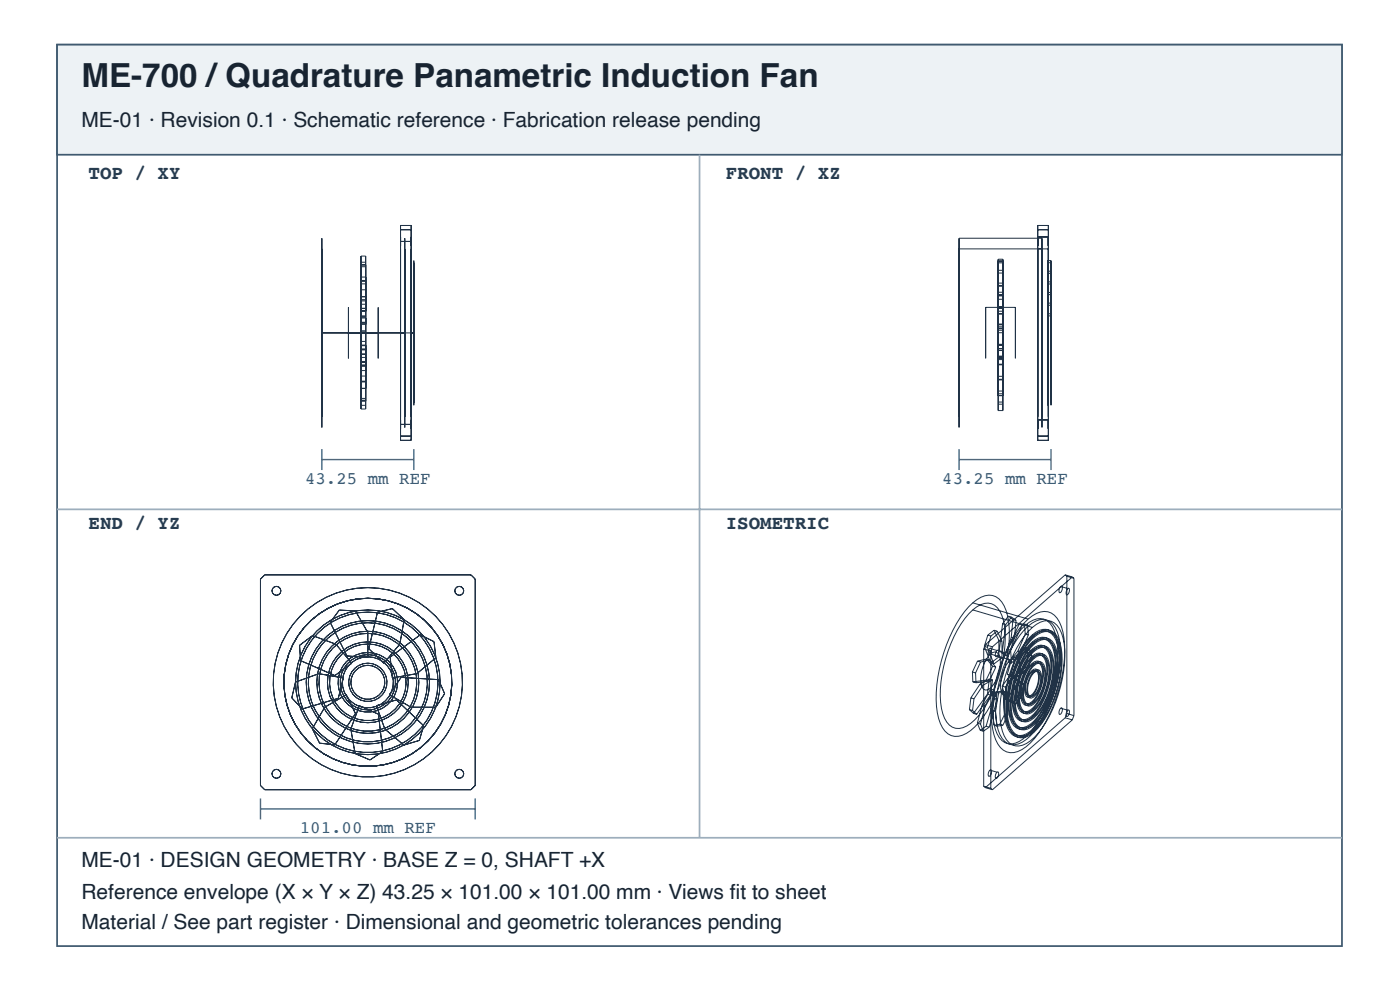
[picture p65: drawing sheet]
<svg xmlns="http://www.w3.org/2000/svg" width="297mm" height="210mm" viewBox="0 0 297 210" stroke-linecap="round" stroke-linejoin="round" font-family="sans-serif">
<defs><g id="words">
<text font-size="7" fill="#182431" x="17.3" y="18.4">ME-700 /Quadrature Panametric Induction Fan</text>
<g font-size="4.4" fill="#182431">
<text x="17.3" y="26.9">ME-01 · Revision 0.1 · Schematic reference · Fabrication release pending</text>
<text x="17.3" y="183.9">ME-01 · DESIGN GEOMETRY · BASE Z = 0, SHAFT +X</text>
<text x="17.3" y="190.6">Reference envelope (X × Y × Z) 43.25 × 101.00 × 101.00 mm · Views fi t to sheet</text>
<text x="17.3" y="196.9">Material / See part register · Dimensional and geometric tolerances pending</text>
</g>
<g font-size="4.1" fill="#263d52">
<text x="18.8" y="38">TOP / XY</text>
<text x="154" y="38">FRONT / XZ</text>
<text x="18.8" y="112.1">END / YZ</text>
<text x="154" y="112.1">ISOMETRIC</text>
</g>
<g font-size="3.7" fill="#335b78">
<text x="64.7" y="102.6">43.25 mm REF</text>
<text x="199.9" y="102.6">43.25 mm REF</text>
<text x="63.6" y="176.7">101.00 mm REF</text>
</g>
</g></defs>
<path d="M12.1 9.5h272.6v191.1h-272.6z" fill="none" stroke="#405a70" stroke-width=".37"/>
<path d="M12.1 9.5h272.6v23.3h-272.6z" fill="#edf2f5"/>
<path d="M12.1 9.5h272.6v23.3h-272.6z" fill="none" stroke="#405a70" stroke-width=".37"/>
<path d="M148.4 32.8v144.8M12.1 108h272.6M12.1 177.6h272.6" fill="none" stroke="#9daebc" stroke-width=".37"/>
<g fill="none" stroke="#203246" stroke-width=".21">
<path d="M68.3 50.5v40.1zM68.3 52.8v35.6zM76.6 54.3h1v32.4h-1zM76.6 59.7h1M76.6 58.7h1M76.6 56.1h1M76.6 55.6h1M76.6 56.5h1M76.6 59.5h1M85 50.2v1.9zM85 52.8v35.6zM85 47.8h2.2v45.6h-2.2z"/>
<path d="M85 48.7h2.2M85 51.2h2.2M85.9 50.5v40.1zM85.9 52.8v35.6zM87.1 59.8v21.6zM87.1 57.5v26.2zM87.1 58v25.2zM87.1 55.2v30.7zM87.1 55.7v29.8zM87.2 50.2v1.9zM87.2 52.8v35.6zM87.8 59.8v21.6z"/>
<path d="M87.8 57.5v26.2zM87.8 58v25.2zM87.8 55.2v30.7zM87.8 55.7v29.8zM203.5 50.5v40.1zM203.5 52.8v35.6zM203.5 50.5h17.6M203.5 52.8h18.9M211.8 55h1v32h-1zM211.8 57.3h1M211.8 55.7h1M211.8 55.5h1"/>
<path d="M211.8 55.3h1M211.8 57.9h1M220.2 50.2v1.9zM220.2 52.8v35.6zM220.2 47.8h2.2v45.6h-2.2zM220.2 48.7h2.2M220.2 50.2h2.2M221.1 50.5v40.1zM221.1 52.8v35.6zM222.3 59.8v21.6zM222.3 57.5v26.2zM222.3 58v25.2z"/>
<path d="M222.3 55.2v30.7zM222.3 55.7v29.7zM222.3 55.2h.7M222.3 59.8h.7M222.3 57.5h.7M222.3 58h.7M222.3 55.7h.7M222.4 50.2v1.9zM222.4 52.8v35.6zM223 59.8v21.6zM223 57.5v26.2zM223 58v25.2z"/>
<path d="M223 55.2v30.7zM223 55.7v29.7zM68.3 70.6h19.5M73.9 65.2v10.8zM76.6 72.4h1M76.6 74.2h1M76.6 73.3h1M76.6 70.1h1M76.6 67.4h1M76.6 68.3h1M76.6 68.8h1M76.6 67h1"/>
<path d="M76.6 62.9h1M76.6 64.5h1M76.6 66h1M76.6 61.4h1M76.6 63.5h1M76.6 65.4h1M76.6 60.2h1M76.6 65.8h1M76.6 67.2h1M76.6 63.8h1M76.6 68.5h1M76.6 70.4h1"/>
<path d="M76.6 73.2h1M76.6 76.6h1M76.6 78.6h1M76.6 75h1M76.6 74h1M76.6 77.4h1M76.6 77.6h1M76.6 75.8h1M76.6 76.9h1M76.6 75.2h1M76.6 79.7h1M80.2 65.2v10.8z"/>
<path d="M87.1 66.5v8.1zM87.1 67v7.2zM87.1 64.3v12.6zM87.1 64.7v11.7zM87.1 62v17.2zM87.1 62.5v16.2zM87.1 60.2v20.7zM87.8 66.5v8.1zM87.8 67v7.2zM87.8 64.3v12.6zM87.8 64.7v11.7zM87.8 62v17.2z"/>
<path d="M87.8 62.5v16.2zM87.8 60.2v20.7zM209.1 65.2v10.8zM209.1 65.2h6.3M211.8 65.4h1M211.8 74h1M211.8 75.5h1M211.8 77.3h1M211.8 79.8h1M211.8 74.3h1M211.8 73.2h1M211.8 75.9h1"/>
<path d="M211.8 73h1M211.8 70h1M211.8 69.5h1M211.8 69.7h1M211.8 68.7h1M211.8 62h1M211.8 60.5h1M211.8 65.2h1M211.8 66.5h1M211.8 62.5h1M211.8 63.5h1M211.8 65.3h1"/>
<path d="M211.8 60h1M211.8 65h1M211.8 60.7h1M211.8 62.7h1M211.8 66h1M211.8 69.2h1M211.8 70.5h1M211.8 73.9h1M211.8 76.2h1M211.8 77.2h1M215.4 65.2v10.8zM222.3 66.5v8.1z"/>
<path d="M222.3 67v7.2zM222.3 64.3v12.6zM222.3 64.7v11.7zM222.3 62v17.2zM222.3 62.5v16.2zM222.3 60.2v20.7zM222.3 67h.7M222.3 60.2h.7M222.3 62.5h.7M222.3 66.5h.7M222.3 64.3h.7M222.3 64.7h.7"/>
<path d="M222.3 62h.7M223 66.5v8.1zM223 67v7.2zM223 64.3v12.6zM223 64.7v11.7zM223 62v17.2zM223 62.5v16.2zM223 60.2v20.7zM76.6 82.3h1M76.6 85.1h1M76.6 84.9h1M76.6 81h1"/>
<path d="M76.6 85.9h1M76.6 84.5h1M76.6 82.4h1M76.6 80.8h1M85 89v1.9zM85 92.5h2.2M85 90h2.2M87.2 89v1.9zM211.8 80.5h1M211.8 85.7h1M211.8 85.2h1M211.8 83.9h1"/>
<path d="M211.8 82.9h1M211.8 80.4h1M211.8 83.5h1M211.8 83.8h1M220.2 89v1.9zM220.2 92.5h2.2M220.2 89h2.2M222.4 89v1.9zM55.3 122.8l.9-.9h43.7l.9 .9v43.7l-.9 .9h-43.7l-.9-.9zM63.6 136.8l2.7-2 4.9 1.8 3.4 4-3.5 2.6-7.3-3.1zM72 129.3l3.4 .2 2.6 4.6v5.3l-4.4-.3-3.5-7.1zM80.1 129.8l3.1-.8 2.5 2.4-.9 5.2-3.4 4-3.2-3.1z"/>
<path d="M82.8 139.3l6.4-4.7 2.9 1.4 .4 3.4-4.1 3.4-5.2 .9zM205.5 128.7a5.7 5.7 0 0 1 5.1-2.4 5 5 0 0 1 3.2 4.3 29.4 29.4 0 0 1-2.9 17.4 17.7 17.7 0 0 1-5.9 7.5 3.6 3.6 0 0 1-5.5-2.1 20.9 20.9 0 0 1-.2-11.6 29.7 29.7 0 0 1 6.2-13.1zM205.5 130.1a6 6 0 0 1 4.1-2.2 3.4 3.4 0 0 1 2.9 2.6 20.2 20.2 0 0 1-.2 11.4 24.3 24.3 0 0 1-5.5 10.7 5.1 5.1 0 0 1-4.1 1.8 3.8 3.8 0 0 1-2.7-3.1 22.8 22.8 0 0 1 1.1-13.3 23.2 23.2 0 0 1 4.4-7.9zM206.4 127.8l11.7 3.5M206.4 129.3l11.7 3.5M208.7 137.6l1.5 .4M208.7 137.6v29.1M208.8 137l.7 .2M208.8 137l1.4 3.6M209 136.7l1.5 .4M209 136.7l-.3 .9M209.3 139.7l.6 .2"/>
<path d="M209.3 139.7l1.3 1.5M209.3 139.7l-1.9 .5M209.5 137.2l1.4 3.6M209.6 134.6l.6 .2M209.6 134.6l-.8 2.4M209.9 139.9l1.4 1.5M209.9 139.9l-1.9 .5M210 137.5l.2-.1a1 1 0 0 1-.4 1.4 .93 .93 0 0 1 .2-1.3zM210 137.5l1.5 .4M210.1 138.7a1.14 1.14 0 0 1 1.4-.4 1.14 1.14 0 0 1 .7 1.2 7.9 7.9 0 0 1-2.3 6.5 1.03 1.03 0 0 1-1.1 .2 1.03 1.03 0 0 1-.6-.9 7.9 7.9 0 0 1 1.9-6.6zM210.1 138.7l4.3 1.2M210.2 138v29.1"/>
<path d="M210.2 134.8l-.7 2.4M210.5 137.1l-.3 .9M210.9 133.6l.7 .2M210.9 133.6l1 2.2M210.9 133.6l-1.3 1M211.5 137.9l.2-.1a1 1 0 0 1-.4 1.4 .93 .93 0 0 1 .2-1.3zM211.6 133.8l1 2.2M211.6 133.8l-1.4 1M211.9 135.8l.7 .2M211.9 135.8v3.5M211.9 139.3l.7 .2M211.9 139.3l-1.7 1.3"/>
<path d="M212 138l.6 .2M212 138l1.2 .9M212.6 136v3.5M212.6 139.5l-1.7 1.3M212.6 138.2l1.3 .9M212.7 132.2l.7 .2M212.7 132.2l-.7 5.8M213.2 138.9l.7 .2M213.4 132.4l-.8 5.8M213.7 137.6l.7 .2M213.7 137.6l.2 2.8M213.9 130.6l.7 .2"/>
<path d="M213.9 130.6l1 .7M213.9 130.6l-1.2 1.6M214.4 139.9a1.14 1.14 0 0 1 1.3-.3 1.14 1.14 0 0 1 .7 1.2 7.9 7.9 0 0 1-2.3 6.5 1.03 1.03 0 0 1-1.1 .2 1.03 1.03 0 0 1-.6-1 7.9 7.9 0 0 1 2-6.6zM214.4 137.8l.2 2.8M214.5 135.1l.7 .2M214.5 135.1l-1.3 3.8M214.6 130.8l1 .7M214.6 130.8l-1.2 1.6M214.6 139.7l.7 .2M214.6 139.7l-.9 3.3M214.9 131.3l.7 .2M214.9 131.3l-.4 3.8"/>
<path d="M215.2 135.3l-1.3 3.8M215.3 139.9l-1 3.3M215.6 131.5l-.4 3.8M215.9 138l.7 .2M215.9 138l-2 2.4M216.2 132.3l.7 .2M216.2 132.3l-2.5 5.3M216.6 138.2l-2 2.4M216.7 133.4a6 6 0 0 1 4.1-2.3 3.4 3.4 0 0 1 2.9 2.7 20.2 20.2 0 0 1-.2 11.3 24.3 24.3 0 0 1-5.6 10.8 5.1 5.1 0 0 1-4 1.8 3.8 3.8 0 0 1-2.7-3.1 22.8 22.8 0 0 1 1.1-13.3 23.2 23.2 0 0 1 4.4-7.9zM216.9 132.5l-2.5 5.3M217.2 132.1a5.7 5.7 0 0 1 5.1-2.4 5 5 0 0 1 3.2 4.3 29.4 29.4 0 0 1-2.8 17.4 17.7 17.7 0 0 1-5.9 7.5 3.6 3.6 0 0 1-5.6-2.1 20.9 20.9 0 0 1-.2-11.6 29.7 29.7 0 0 1 6.2-13.1zM217.3 133.6a6 6 0 0 1 4.1-2.3 3.4 3.4 0 0 1 2.9 2.6 20.2 20.2 0 0 1-.2 11.4 24.3 24.3 0 0 1-5.6 10.8 5.1 5.1 0 0 1-4 1.8 3.8 3.8 0 0 1-2.7-3.1 22.8 22.8 0 0 1 1.1-13.3 23.2 23.2 0 0 1 4.4-7.9z"/>
<path d="M217.3 132.3l.7 .2M217.3 132.3l.2 2.1M217.3 132.3h-1.1M217.5 134.4l.7 .2M217.5 134.4l-1.6 3.6M217.5 132.6l1.5 .4M217.7 137.3l.7 .2M217.7 137.3l.5 1.6M217.7 137.3l-3.1 2.4M218 132.5l.2 2.1M218 132.5h-1.1M218.2 134.6l-1.6 3.6"/>
<path d="M218.2 135.4a5 5 0 0 1 3.7-2 3.2 3.2 0 0 1 2.5 2.8 22.1 22.1 0 0 1-2.5 14.9 10.7 10.7 0 0 1-4.5 5 2.62 2.62 0 0 1-3.6-1.7 16.5 16.5 0 0 1 0-10.2 22.3 22.3 0 0 1 4.4-8.8zM218.2 133.9a6 6 0 0 1 4.1-2.3 3.4 3.4 0 0 1 2.9 2.6 20.2 20.2 0 0 1-.2 11.4 24.3 24.3 0 0 1-5.6 10.7 5.1 5.1 0 0 1-4 1.8 3.8 3.8 0 0 1-2.7-3.1 22.7 22.7 0 0 1 1.1-13.3 23.2 23.2 0 0 1 4.4-7.8zM218.2 135.7a4.8 4.8 0 0 1 3.7-1.9 3.2 3.2 0 0 1 2.4 2.8 21.9 21.9 0 0 1-2.8 14.8 9 9 0 0 1-4.4 4.5 2.74 2.74 0 0 1-3.4-2.3 19 19 0 0 1 1.1-12 19.4 19.4 0 0 1 3.4-5.9zM218.2 138.9l.7 .2M218.2 138.9l-.7 2.5M218.2 136.9a4.1 4.1 0 0 1 3.5-1.8 3.2 3.2 0 0 1 2.1 3.1 20.1 20.1 0 0 1-4.1 14.6 4.1 4.1 0 0 1-3.5 1.8 3.2 3.2 0 0 1-2.1-3 20 20 0 0 1 4.1-14.7zM218.4 137.5l.5 1.6M218.4 137.5l-3.1 2.4M218.6 135.5a5 5 0 0 1 3.8-1.9 3.2 3.2 0 0 1 2.5 2.7 22.1 22.1 0 0 1-2.5 14.9 10.7 10.7 0 0 1-4.5 5 2.62 2.62 0 0 1-3.6-1.6 16.5 16.5 0 0 1 0-10.2 22.2 22.2 0 0 1 4.3-8.9zM218.6 135.8a4.8 4.8 0 0 1 3.7-1.9 3.2 3.2 0 0 1 2.5 2.8 21.9 21.9 0 0 1-2.8 14.9 9 9 0 0 1-4.5 4.4 2.74 2.74 0 0 1-3.3-2.3 19 19 0 0 1 1.1-12 19.4 19.4 0 0 1 3.3-5.9zM218.7 137a4.1 4.1 0 0 1 3.4-1.7 3.2 3.2 0 0 1 2.2 3 20 20 0 0 1-4.2 14.7 4.1 4.1 0 0 1-3.4 1.7 3.2 3.2 0 0 1-2.2-3 20.1 20.1 0 0 1 4.2-14.7zM218.7 137.3a3.9 3.9 0 0 1 3.4-1.7 3.3 3.3 0 0 1 2 3.1 19.2 19.2 0 0 1-4.3 14.4 3.3 3.3 0 0 1-3.4 1.1 3.9 3.9 0 0 1-1.8-3.5 19.7 19.7 0 0 1 4.1-13.4z"/>
<path d="M218.9 139.1l-.7 2.5M218.9 139.2a1.73 1.73 0 0 1 2-.7 1.73 1.73 0 0 1 1.2 1.7 12.6 12.6 0 0 1-3.2 10.4 1.73 1.73 0 0 1-1.9 .6 1.73 1.73 0 0 1-1.2-1.7 12.6 12.6 0 0 1 3.1-10.3zM218.9 139.5a1.55 1.55 0 0 1 1.6-.7 1.55 1.55 0 0 1 1.2 1.1 11.4 11.4 0 0 1-3 10.6 1.54 1.54 0 0 1-1.7 .3 1.54 1.54 0 0 1-.9-1.3 11.8 11.8 0 0 1 2.8-10zM218.9 137.7a2.09 2.09 0 0 1 2.1-.9 2.09 2.09 0 0 1 1.7 1.5 14.4 14.4 0 0 1-1.3 10.2 7.9 7.9 0 0 1-3.8 4.3 1.89 1.89 0 0 1-2.4-1.4 14.4 14.4 0 0 1 1.3-10.2 10.9 10.9 0 0 1 2.4-3.5zM218.9 138a2.02 2.02 0 0 1 2.1-.9 2.02 2.02 0 0 1 1.6 1.6 15.1 15.1 0 0 1-2.7 12 3.8 3.8 0 0 1-3.1 1.9 2.43 2.43 0 0 1-1.6-2 15.3 15.3 0 0 1 3.7-12.6zM218.9 136.5a2.77 2.77 0 0 1 3.3-.8 6.1 6.1 0 0 1 1.6 5.2 19.5 19.5 0 0 1-4.5 12 3.3 3.3 0 0 1-3.3 1.2 3.9 3.9 0 0 1-1.9-3.5 19 19 0 0 1 4.8-14.1zM218.9 139.2l.5 .1M218.9 139.5l.5 .1M218.9 137.7l.5 .1M218.9 138l.5 .1M218.9 136.2l.5 .1M218.9 136.5l.5 .1"/>
<path d="M218.9 134.7l.5 .1M218.9 135l.5 .1M219.4 139.3a1.73 1.73 0 0 1 1.9-.6 1.73 1.73 0 0 1 1.2 1.6 12.6 12.6 0 0 1-3.1 10.4 1.73 1.73 0 0 1-1.9 .6 1.73 1.73 0 0 1-1.2-1.6 12.6 12.6 0 0 1 3.1-10.4zM219.4 139.6a1.55 1.55 0 0 1 1.5-.7 1.55 1.55 0 0 1 1.3 1.1 11.4 11.4 0 0 1-3.1 10.6 1.54 1.54 0 0 1-1.6 .4 1.54 1.54 0 0 1-1-1.4 11.8 11.8 0 0 1 2.9-10zM219.4 137.8a2.09 2.09 0 0 1 2.1-.9 2.09 2.09 0 0 1 1.6 1.6 14.4 14.4 0 0 1-1.2 10.2 7.9 7.9 0 0 1-3.8 4.3 1.89 1.89 0 0 1-2.4-1.5 14.4 14.4 0 0 1 1.2-10.2 10.9 10.9 0 0 1 2.5-3.5zM219.4 138.1a2.02 2.02 0 0 1 2.1-.8 2.02 2.02 0 0 1 1.5 1.6 15.1 15.1 0 0 1-2.6 11.9 3.8 3.8 0 0 1-3.2 1.9 2.43 2.43 0 0 1-1.6-2 15.3 15.3 0 0 1 3.8-12.6zM225 124.3h.2a1 1 0 0 1-.4 1.4 .93 .93 0 0 1 .2-1.4zM225 124.3l1.5 .5M226 121.9l1.5 .4M226 121.9l-17 14.8M226 121.9l.3 .3M226.3 122.2v29.1"/>
<path d="M226.3 122.2l1.5 .4M226.5 124.8l.2-.1a1 1 0 0 1-.4 1.4 .93 .93 0 0 1 .2-1.3zM227.5 122.3l-17 14.8M227.5 122.3l.3 .3M227.8 122.6v29.1M62.7 144.6l4.9-1.8 5.2 .9-1 4.3-7.7 2.3-2.2-2.3zM68.9 149.9l4.6-2.6 1.9 4-4.4 6.6-3.2-.3-1.5-3.1zM76.2 149.6l4.1 1.8 .9 7.9-2.7 1.8-3.2-1.3-.9-5.2zM79.8 149.6l4.3-1.2 5.8 5.5-.9 3.1-3.3 1-4-3.4zM85.1 143.6l7.9 .5 1.3 3-1.9 2.8h-5.2l-4.6-2.6zM205.7 150.4l.6 .2M205.7 150.4l.8 .8"/>
<path d="M206 148l.6 .1M206 148l-.3 2.4M206.3 142.5l.7 .2M206.3 142.5l.1 2.1M206.3 150.6l.9 .8M206.4 144.6l.6 .2M206.5 151.2l.7 .2M206.6 148.1l-.3 2.5M207 142.7v2.1M207.3 153.3l.7 .2M207.3 153.3l.6 1.5M207.4 140.2l.6 .2"/>
<path d="M207.4 140.2l-1.1 2.3M207.9 145.1l.6 .2M207.9 145.1l-1.9 2.9M207.9 154.8l.7 .2M208 153.5l.6 1.5M208 140.4l-1 2.3M208.4 149.4l.6 .2M208.4 149.4l-1.1 3.9M208.5 145.3l-1.9 2.8M209 149.6l-1 3.9M209.2 154l.7 .2M209.2 154l-1.3 .8"/>
<path d="M209.2 144.2l.7 .2M209.2 144.2l-2.8 .4M209.5 147.2l.6 .2M209.5 147.2l-3 4M209.9 154.2l-1.3 .8M209.9 144.4l-2.9 .4M209.9 143.9l.7 .2M209.9 143.9l-2 1.2M209.9 143.9l-.4 3.3M210.1 146.1l.7 .2M210.1 146.1l-1.7 3.3M210.1 146.1l.8 2"/>
<path d="M210.1 147.4l-2.9 4M210.2 140.6l.7 .2M210.5 150.6l.7 .2M210.5 150.6l.4 3.2M210.6 144.1l-2.1 1.2M210.6 144.1l-.5 3.3M210.6 141.2l.7 .2M210.6 141.2l-1.4 3M210.8 146.3l-1.8 3.3M210.8 146.3l.8 2M210.9 153.8l.6 .1M210.9 148.1l.7 .2"/>
<path d="M210.9 148.1l-1.7 5.9M211.2 150.8l.3 3.1M211.2 146.7l.7 .2M211.2 146.7l-.7 3.9M211.3 141.4l-1.4 3M211.6 148.3l-1.7 5.9M211.9 146.9l-.7 3.9M212.1 153.6l.6 .2M212.1 153.6l-1.2 .2M212.6 145.5l.7 .2M212.6 145.5l.7 2.7M212.7 153.8l-1.2 .1"/>
<path d="M212.8 146.5l.6 .2M212.8 146.5l.3 5M212.8 146.5l-1.6 .2M213.1 151.5l.7 .2M213.1 151.5l-1 2.1M213.3 145.7l.7 2.7M213.3 148.2l.7 .2M213.3 148.2l1.6 .9M213.4 146.7l.4 5M213.4 146.7l-1.5 .2M213.7 143l.6 .2M213.7 143l1.8 .2"/>
<path d="M213.8 151.7l-1.1 2.1M213.9 140.4l.7 .2M214 148.4l1.5 .9M214.3 143.2l.6 .2M214.3 143.2l2.2 1.7M214.3 143.2l-1.7 2.3M214.3 143.2l1.8 .2M214.9 149.1l.6 .2M214.9 143.4l2.3 1.7M214.9 143.4l-1.6 2.3M215.5 143.2l.6 .2M216.1 147.3l.7 .2"/>
<path d="M216.1 147.3l-1.2 1.8M216.5 144.9l.7 .2M216.5 144.9l-.4 2.4M216.8 147.5l-1.3 1.8M217.2 145.1l-.4 2.4M217.5 141.4l.7 .2M217.5 141.4l-2 1.8M218.2 141.6l-2.1 1.8M218.9 142.2l.8-.4a1.3 1.3 0 0 1 .8 1.5 5.9 5.9 0 0 1-1.8 4.4l-.3 .2a.99 .99 0 0 1-1-1.2 6.1 6.1 0 0 1 1.5-4.5zM218.9 142.5l.8-.3a1.42 1.42 0 0 1 .6 1.6 5 5 0 0 1-1.5 3.6l-.4 .1a1.04 1.04 0 0 1-.9-1.3 5.4 5.4 0 0 1 1.4-3.7zM218.9 140.7a1.27 1.27 0 0 1 1.5-.5 1.27 1.27 0 0 1 .8 1.2 9.1 9.1 0 0 1-2.5 7.8 1.16 1.16 0 0 1-2-.6 9.1 9.1 0 0 1 2.2-7.9zM218.9 141a1.2 1.2 0 0 1 1.4-.5 1.2 1.2 0 0 1 .8 1.3 8.7 8.7 0 0 1-2.2 7 1.2 1.2 0 0 1-1.3 .4 1.2 1.2 0 0 1-.8-1.3 8.7 8.7 0 0 1 2.1-6.9z"/>
<path d="M218.9 141l.5 .1M218.9 142.2l.5 .1M218.9 142.5l.5 .1M218.9 140.7l.5 .1M219.4 142.3l.8-.3a1.3 1.3 0 0 1 .8 1.4 5.9 5.9 0 0 1-1.8 4.4l-.4 .2a.99 .99 0 0 1-.9-1.2 6.1 6.1 0 0 1 1.5-4.5zM219.4 142.6l.7-.3a1.42 1.42 0 0 1 .7 1.6 5 5 0 0 1-1.6 3.6l-.4 .2a1.04 1.04 0 0 1-.8-1.3 5.4 5.4 0 0 1 1.4-3.8zM219.4 140.8a1.27 1.27 0 0 1 1.4-.5 1.27 1.27 0 0 1 .9 1.2 9.1 9.1 0 0 1-2.6 7.9 1.16 1.16 0 0 1-1.9-.6 9.1 9.1 0 0 1 2.2-8zM219.4 141.1a1.2 1.2 0 0 1 1.4-.4 1.2 1.2 0 0 1 .8 1.2 8.7 8.7 0 0 1-2.2 7 1.2 1.2 0 0 1-1.4 .4 1.2 1.2 0 0 1-.8-1.2 8.7 8.7 0 0 1 2.2-7zM225 150.1h.2a1 1 0 0 1-.4 1.4 .93 .93 0 0 1 .2-1.4zM225 150.1l1.5 .5M226 152.2l-17 14.8M226 152.2l1.5 .4"/>
<path d="M226.3 151.3l-.3 .9M226.3 151.3l1.5 .4M226.5 150.6l.2-.1a1 1 0 0 1-.4 1.4 .93 .93 0 0 1 .2-1.3zM227.5 152.6l-17 14.8M227.8 151.7l-.3 .9M208.7 166.7l1.5 .4M208.7 166.7l.3 .3M209 167l1.5 .4M210 163.3l.2-.1a1 1 0 0 1-.4 1.4 .93 .93 0 0 1 .2-1.3zM210 163.3l1.5 .4M210.2 167.1l.3 .3M211.5 163.7l.2-.1a1 1 0 0 1-.4 1.4 .93 .93 0 0 1 .2-1.3z"/>
<circle cx="58.6" cy="125.3" r=".95"/>
<circle cx="97.4" cy="125.3" r=".95"/>
<circle cx="78" cy="144.7" r="5.4"/>
<circle cx="78" cy="144.7" r="12.6"/>
<circle cx="78" cy="144.7" r="14.9"/>
<circle cx="78" cy="144.7" r="10.8"/>
<circle cx="78" cy="144.7" r="20.1"/>
<circle cx="78" cy="144.7" r="6.3"/>
<circle cx="78" cy="144.7" r="15.3"/>
<circle cx="78" cy="144.7" r="8.6"/>
<circle cx="78" cy="144.7" r="10.4"/>
<circle cx="78" cy="144.7" r="17.8"/>
<circle cx="78" cy="144.7" r="5.9"/>
<circle cx="78" cy="144.7" r="3.6"/>
<circle cx="78" cy="144.7" r="13.1"/>
<circle cx="78" cy="144.7" r="8.1"/>
<circle cx="78" cy="144.7" r="4.1"/>
<circle cx="58.6" cy="164" r=".95"/>
<circle cx="97.4" cy="164" r=".95"/>
</g>
<path d="M68.3 95.2v4.5M68.3 97.4h19.5M87.8 95.2v4.5M203.5 97.4h19.5M203.5 95.2v4.5M223 95.2v4.5M55.3 169.3v4.4M55.3 171.5h45.5M100.8 169.3v4.4" fill="none" stroke="#466b86" stroke-width=".3"/>
<use href="#words"/>
</svg>
